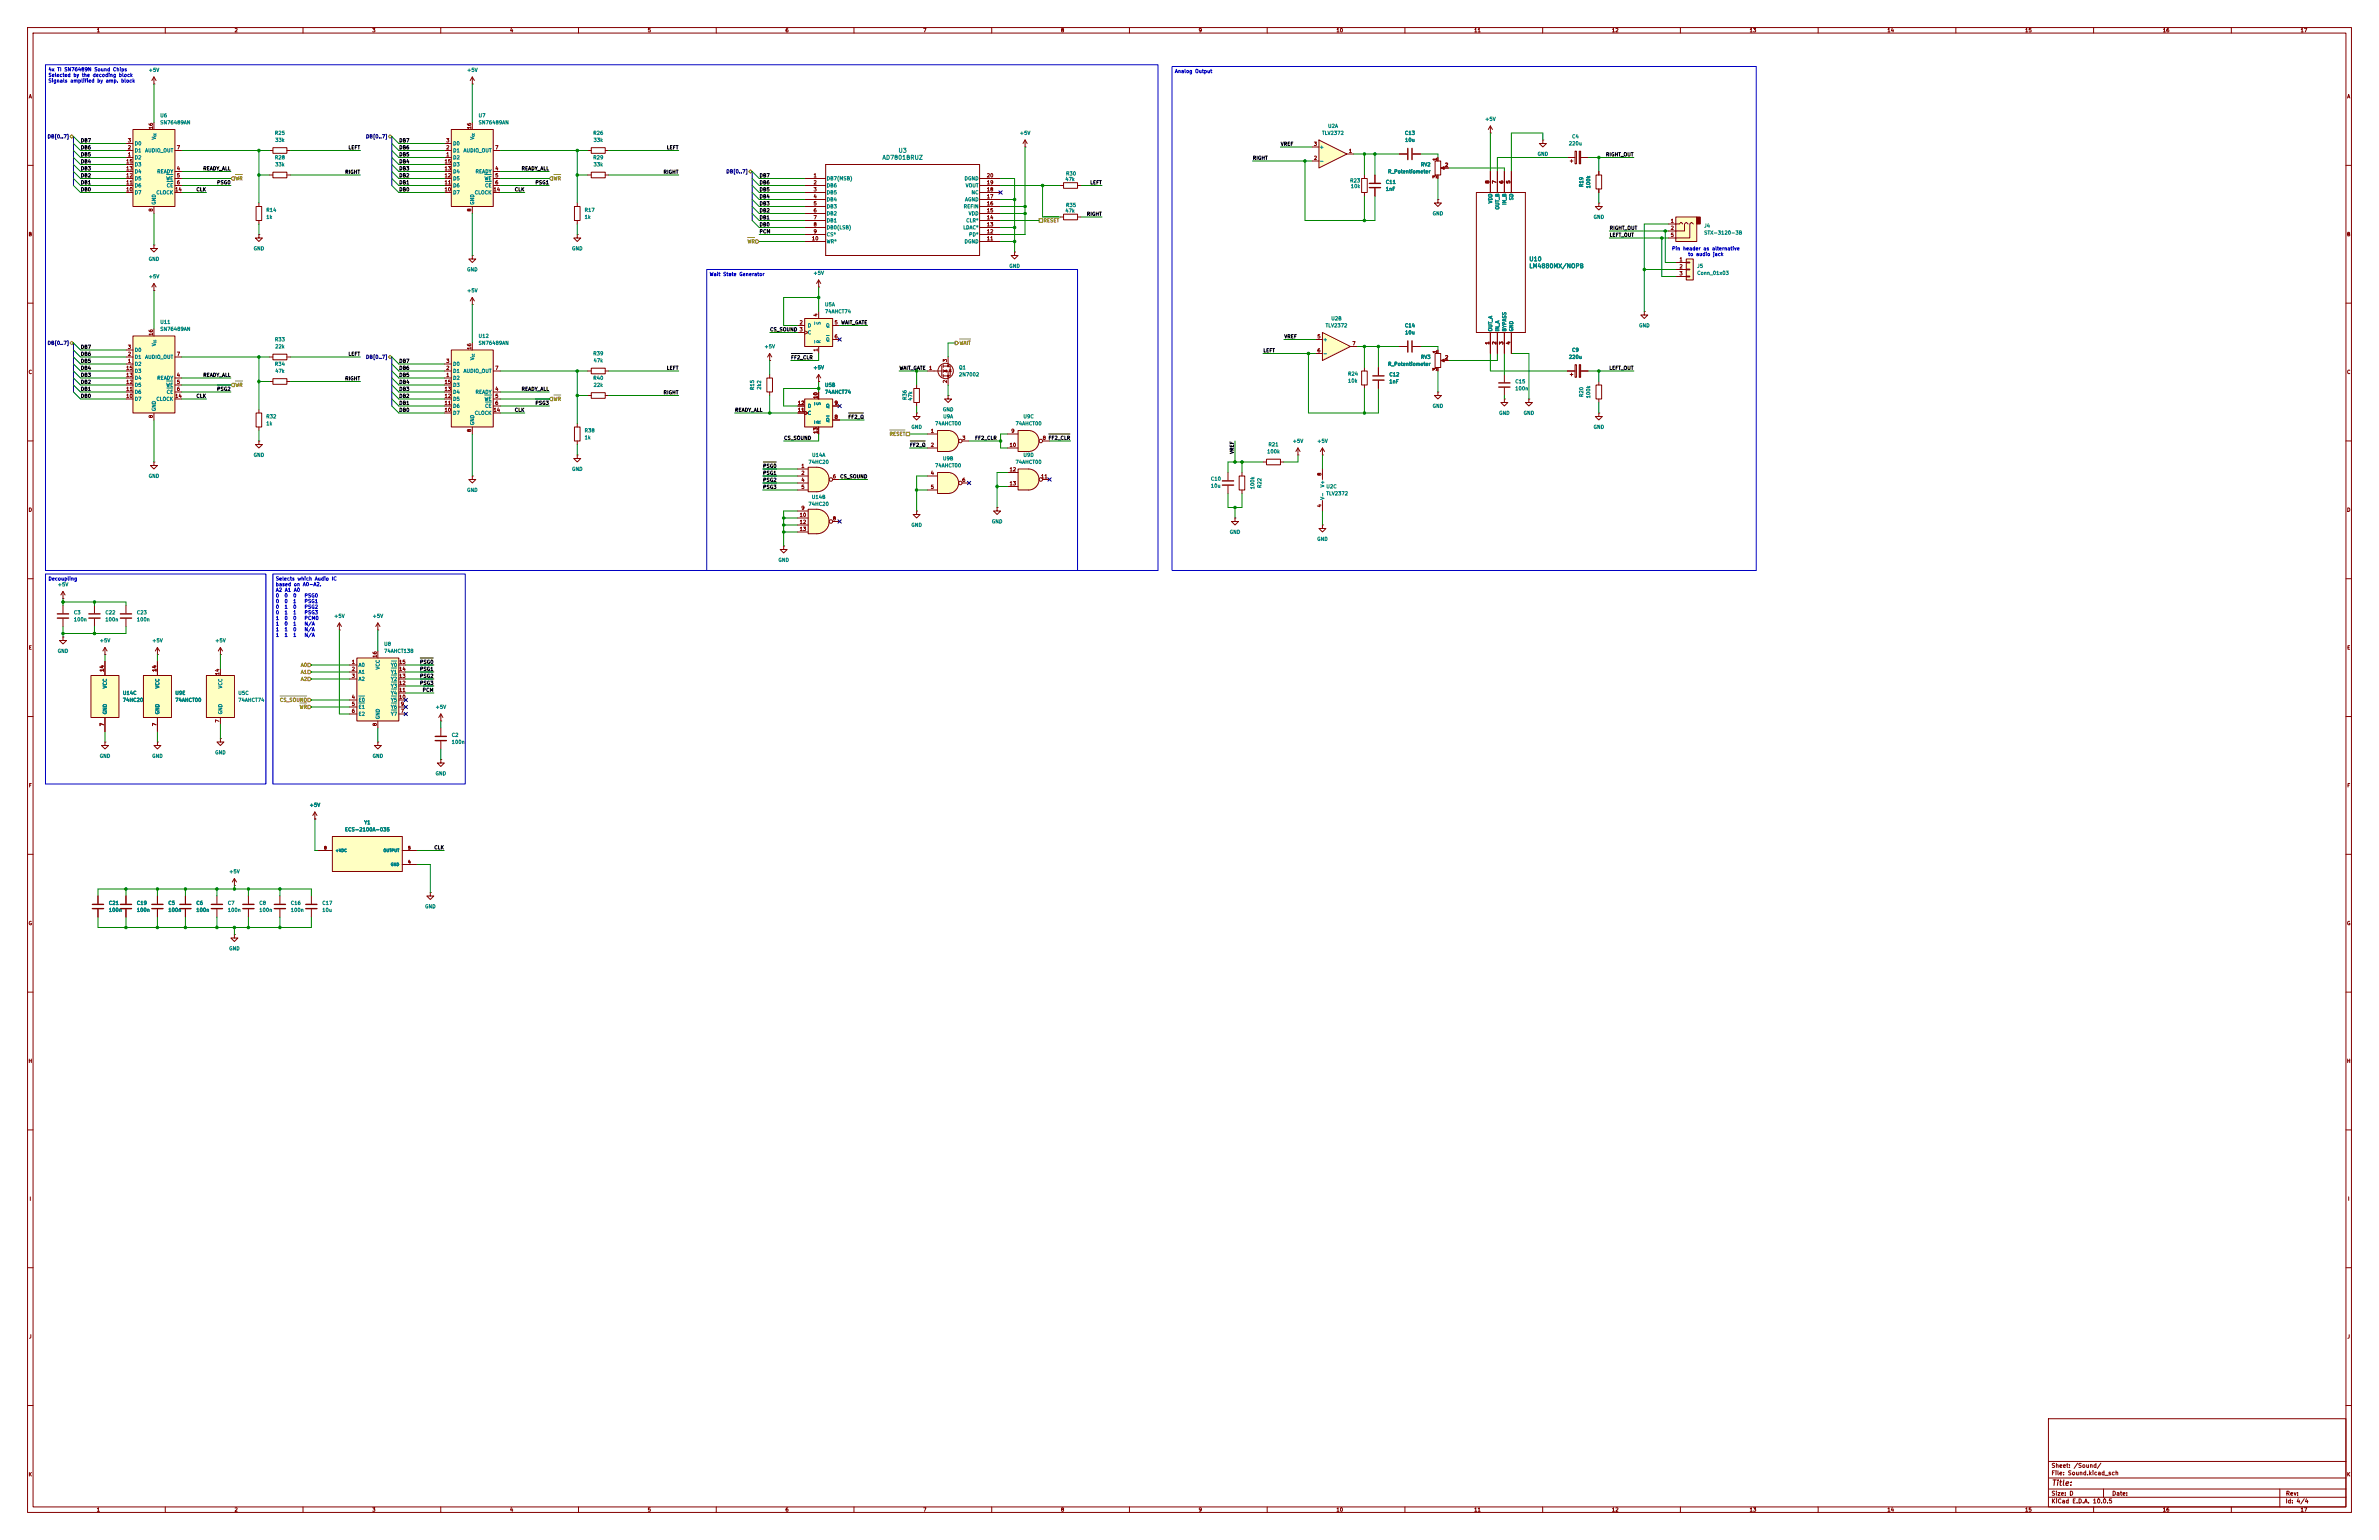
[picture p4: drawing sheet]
<svg xmlns="http://www.w3.org/2000/svg" width="864mm" height="559mm" viewBox="0 0 864 559" stroke-linecap="round" stroke-linejoin="round" font-family="sans-serif">
<defs><g id="words">
<text font-size="2" fill="#840000" x="744.6" y="539.6">Title:</text>
<g font-size="1.5" fill="#008484">
<text x="320.1" y="58.3">AD7801BRUZ</text>
<text x="326" y="55.8">U3</text>
<text x="555" y="95.1">U10</text>
<text x="555" y="97.7">LM4880MX/NOPB</text>
</g>
<g font-size="1.5" fill="#840000">
<text x="744.6" y="532.9">Sheet: /Sound/</text>
<text x="744.6" y="535.6">File: Sound.kicad_sch</text>
<text x="744.6" y="545.8">KiCad E.D.A. 10.0.5</text>
<text x="744.6" y="543">Size: D</text>
<text x="766.6" y="543">Date:</text>
<text x="829.6" y="545.8">Id: 4/4</text>
<text x="829.6" y="543">Rev:</text>
</g>
<g font-size="1.3" fill="#840000">
<text x="35" y="12">1</text>
<text x="85" y="12">2</text>
<text x="135" y="12">3</text>
<text x="185" y="12">4</text>
<text x="235" y="12">5</text>
<text x="285" y="12">6</text>
<text x="335" y="12">7</text>
<text x="385" y="12">8</text>
<text x="435" y="12">9</text>
<text x="485" y="12">10</text>
<text x="535" y="12">11</text>
<text x="585" y="12">12</text>
<text x="635" y="12">13</text>
<text x="685" y="12">14</text>
<text x="735" y="12">15</text>
<text x="785" y="12">16</text>
<text x="835" y="12">17</text>
<text x="10.3" y="36">A</text>
<text x="851.9" y="36">A</text>
<text x="55.7" y="47.1" transform="rotate(-90 55.7 47.1)">16</text>
<text x="171.3" y="47.1" transform="rotate(-90 171.3 47.1)">16</text>
<text x="46.3" y="51.9">3</text>
<text x="161.8" y="51.9">3</text>
<text x="476.8" y="53.2">3</text>
<text x="45.7" y="59.6">15</text>
<text x="46.3" y="57">1</text>
<text x="46.3" y="54.5">2</text>
<text x="64" y="54.5">7</text>
<text x="161.2" y="59.6">15</text>
<text x="161.8" y="57">1</text>
<text x="161.8" y="54.5">2</text>
<text x="179.6" y="54.5">7</text>
<text x="476.8" y="58.3">2</text>
<text x="489.5" y="55.7">1</text>
<text x="521.8" y="58.5" transform="rotate(-90 521.8 58.5)">1</text>
<text x="45.7" y="64.6">12</text>
<text x="45.7" y="62.1">13</text>
<text x="64" y="62.1">4</text>
<text x="64" y="64.6">5</text>
<text x="161.2" y="64.6">12</text>
<text x="161.2" y="62.1">13</text>
<text x="179.6" y="62.1">4</text>
<text x="179.6" y="64.6">5</text>
<text x="295.2" y="64.6">1</text>
<text x="358.1" y="64.6">20</text>
<text x="521.8" y="64.9" transform="rotate(-90 521.8 64.9)">3</text>
<text x="524.4" y="60.8">2</text>
<text x="45.7" y="69.7">10</text>
<text x="45.7" y="67.2">11</text>
<text x="63.4" y="69.7">14</text>
<text x="64" y="67.2">6</text>
<text x="161.2" y="69.7">10</text>
<text x="161.2" y="67.2">11</text>
<text x="179" y="69.7">14</text>
<text x="179.6" y="67.2">6</text>
<text x="295.2" y="67.2">2</text>
<text x="295.2" y="69.7">3</text>
<text x="358.1" y="69.7">18</text>
<text x="358.1" y="67.2">19</text>
<text x="540.9" y="66.8" transform="rotate(-90 540.9 66.8)">8</text>
<text x="543.4" y="66.8" transform="rotate(-90 543.4 66.8)">7</text>
<text x="546" y="66.8" transform="rotate(-90 546 66.8)">6</text>
<text x="548.5" y="66.8" transform="rotate(-90 548.5 66.8)">5</text>
<text x="55.7" y="76.9" transform="rotate(-90 55.7 76.9)">8</text>
<text x="171.3" y="76.9" transform="rotate(-90 171.3 76.9)">8</text>
<text x="295.2" y="72.3">4</text>
<text x="295.2" y="74.8">5</text>
<text x="295.2" y="77.3">6</text>
<text x="358.1" y="77.3">15</text>
<text x="358.1" y="74.8">16</text>
<text x="358.1" y="72.3">17</text>
<text x="295.2" y="79.9">7</text>
<text x="295.2" y="82.4">8</text>
<text x="358.1" y="82.4">13</text>
<text x="358.1" y="79.9">14</text>
<text x="606.3" y="81.1">1</text>
<text x="606.3" y="83.7">2</text>
<text x="10.2" y="86">B</text>
<text x="294.6" y="87.5">10</text>
<text x="295.2" y="85">9</text>
<text x="358.1" y="87.5">11</text>
<text x="358.1" y="85">12</text>
<text x="606.3" y="86.2">5</text>
<text x="851.8" y="86">B</text>
<text x="609.5" y="95.1">1</text>
<text x="609.5" y="97.7">2</text>
<text x="609.5" y="100.2">3</text>
<text x="290.1" y="118">2</text>
<text x="297" y="115" transform="rotate(-90 297 115)">4</text>
<text x="302.8" y="118">5</text>
<text x="55.7" y="122" transform="rotate(-90 55.7 122)">16</text>
<text x="302.8" y="123.1">6</text>
<text x="478.1" y="123.1">5</text>
<text x="490.8" y="125.6">7</text>
<text x="540.9" y="125.2" transform="rotate(-90 540.9 125.2)">1</text>
<text x="543.4" y="125.2" transform="rotate(-90 543.4 125.2)">2</text>
<text x="546" y="125.2" transform="rotate(-90 546 125.2)">3</text>
<text x="548.5" y="125.2" transform="rotate(-90 548.5 125.2)">4</text>
<text x="46.3" y="131.9">1</text>
<text x="46.3" y="129.4">2</text>
<text x="46.3" y="126.9">3</text>
<text x="64" y="129.4">7</text>
<text x="161.8" y="131.9">3</text>
<text x="171.3" y="127.1" transform="rotate(-90 171.3 127.1)">16</text>
<text x="297" y="127.7" transform="rotate(-90 297 127.7)">1</text>
<text x="344" y="131.5" transform="rotate(-90 344 131.5)">3</text>
<text x="478.1" y="128.1">6</text>
<text x="521.8" y="128.4" transform="rotate(-90 521.8 128.4)">1</text>
<text x="524.4" y="130.7">2</text>
<text x="10.2" y="136">C</text>
<text x="45.7" y="137">13</text>
<text x="45.7" y="134.5">15</text>
<text x="64" y="137">4</text>
<text x="161.8" y="137">1</text>
<text x="161.8" y="134.5">2</text>
<text x="179.6" y="134.5">7</text>
<text x="337.1" y="134.5">1</text>
<text x="521.8" y="134.7" transform="rotate(-90 521.8 134.7)">3</text>
<text x="851.8" y="136">C</text>
<text x="45.7" y="142.1">11</text>
<text x="45.7" y="139.6">12</text>
<text x="64" y="139.6">5</text>
<text x="64" y="142.1">6</text>
<text x="161.2" y="142.1">13</text>
<text x="161.2" y="139.6">15</text>
<text x="179.6" y="142.1">4</text>
<text x="344" y="139.2" transform="rotate(-90 344 139.2)">2</text>
<text x="45.7" y="144.6">10</text>
<text x="63.4" y="144.6">14</text>
<text x="161.2" y="149.7">10</text>
<text x="161.2" y="147.2">11</text>
<text x="161.2" y="144.6">12</text>
<text x="179" y="149.7">14</text>
<text x="179.6" y="144.6">5</text>
<text x="179.6" y="147.2">6</text>
<text x="289.5" y="149.7">11</text>
<text x="289.5" y="147.2">12</text>
<text x="297" y="144.8" transform="rotate(-90 297 144.8)">10</text>
<text x="302.8" y="147.2">9</text>
<text x="55.7" y="151.9" transform="rotate(-90 55.7 151.9)">8</text>
<text x="302.8" y="152.3">8</text>
<text x="171.3" y="156.9" transform="rotate(-90 171.3 156.9)">8</text>
<text x="297" y="157.5" transform="rotate(-90 297 157.5)">13</text>
<text x="337.7" y="157.3">1</text>
<text x="349.2" y="159.9">3</text>
<text x="366.9" y="157.3">9</text>
<text x="378.4" y="159.9">8 FF2_CLR</text>
<text x="337.7" y="162.4">2</text>
<text x="366.3" y="162.4">10</text>
<text x="290.7" y="170">1</text>
<text x="290.7" y="172.6">2</text>
<text x="302.2" y="173.9">6</text>
<text x="337.7" y="172.6">4</text>
<text x="366.3" y="171.3">12</text>
<text x="377.8" y="173.9">11</text>
<text x="479.9" y="172.8" transform="rotate(-90 479.9 172.8)">8</text>
<text x="290.7" y="175.1">4</text>
<text x="290.7" y="177.7">5</text>
<text x="337.7" y="177.7">5</text>
<text x="349.2" y="175.1">6</text>
<text x="366.3" y="176.4">13</text>
<text x="10.2" y="186">D</text>
<text x="290.7" y="185.3">9</text>
<text x="479.9" y="184.2" transform="rotate(-90 479.9 184.2)">4</text>
<text x="851.8" y="186">D</text>
<text x="290.1" y="187.8">10</text>
<text x="290.1" y="190.4">12</text>
<text x="302.2" y="189.1">8</text>
<text x="290.1" y="192.9">13</text>
<text x="10.3" y="236">E</text>
<text x="137" y="238.8" transform="rotate(-90 137 238.8)">16</text>
<text x="851.9" y="236">E</text>
<text x="38" y="243.9" transform="rotate(-90 38 243.9)">14</text>
<text x="57" y="243.9" transform="rotate(-90 57 243.9)">14</text>
<text x="79.9" y="245.2" transform="rotate(-90 79.9 245.2)">14</text>
<text x="127.5" y="241.2">1</text>
<text x="127.5" y="243.7">2</text>
<text x="144.7" y="243.7">14</text>
<text x="144.7" y="241.2">15</text>
<text x="127.5" y="246.2">3</text>
<text x="144.7" y="251.3">11</text>
<text x="144.7" y="248.8">12</text>
<text x="144.7" y="246.2">13</text>
<text x="127.5" y="253.9">4</text>
<text x="127.5" y="256.4">5</text>
<text x="144.7" y="253.9">10</text>
<text x="145.3" y="256.4">9</text>
<text x="38" y="263.6" transform="rotate(-90 38 263.6)">7</text>
<text x="57" y="263.6" transform="rotate(-90 57 263.6)">7</text>
<text x="79.9" y="262.4" transform="rotate(-90 79.9 262.4)">7</text>
<text x="127.5" y="258.9">6</text>
<text x="137" y="263.6" transform="rotate(-90 137 263.6)">8</text>
<text x="145.3" y="258.9">7</text>
<text x="10.3" y="286">F</text>
<text x="851.9" y="286">F</text>
<text x="10.2" y="336">G</text>
<text x="851.8" y="336">G</text>
<text x="10.2" y="386">H</text>
<text x="851.8" y="386">H</text>
<text x="10.6" y="436">I</text>
<text x="852.2" y="436">I</text>
<text x="10.4" y="486">J</text>
<text x="852" y="486">J</text>
<text x="10.2" y="536">K</text>
<text x="851.8" y="536">K</text>
<text x="35" y="548.8">1</text>
<text x="85" y="548.8">2</text>
<text x="135" y="548.8">3</text>
<text x="185" y="548.8">4</text>
<text x="235" y="548.8">5</text>
<text x="285" y="548.8">6</text>
<text x="335" y="548.8">7</text>
<text x="385" y="548.8">8</text>
<text x="435" y="548.8">9</text>
<text x="485" y="548.8">10</text>
<text x="535" y="548.8">11</text>
<text x="585" y="548.8">12</text>
<text x="635" y="548.8">13</text>
<text x="685" y="548.8">14</text>
<text x="735" y="548.8">15</text>
<text x="785" y="548.8">16</text>
<text x="835" y="548.8">17</text>
</g>
<g font-size="1.3" fill="#0000c2">
<text x="17.4" y="26.2">4x TI SN76489N Sound Chips</text>
<text x="17.4" y="28.2">Selected by the decoding block</text>
<text x="426.4" y="26.8">Analog Output</text>
<text x="17.4" y="30.2">Signals amplified by amp. block</text>
<text x="606.8" y="91.1">Pin header as alternative</text>
<text x="612.7" y="93.2">to audio jack</text>
<text x="257.5" y="100.4">Wait State Generator</text>
<text x="17.4" y="210.9">Decoupling</text>
<text x="100" y="210.9">Selects which Audio IC</text>
<text x="100" y="213">based on A0-A2.</text>
<text x="100" y="215">A2 A1 A0</text>
<text x="100" y="217.1">0</text>
<text x="100" y="219.1">0</text>
<text x="100" y="221.2">0</text>
<text x="103.1" y="217.1">0</text>
<text x="103.1" y="219.1">0</text>
<text x="103.1" y="221.2">1</text>
<text x="106.3" y="217.1">0</text>
<text x="106.3" y="219.1">1</text>
<text x="106.3" y="221.2">0</text>
<text x="110.4" y="217.1">PSG0</text>
<text x="110.4" y="219.1">PSG1</text>
<text x="110.4" y="221.2">PSG2</text>
<text x="100" y="223.2">0</text>
<text x="100" y="225.3">1</text>
<text x="100" y="227.3">1</text>
<text x="103.1" y="223.2">1</text>
<text x="103.1" y="225.3">0</text>
<text x="103.1" y="227.3">0</text>
<text x="106.3" y="223.2">1</text>
<text x="106.3" y="225.3">0</text>
<text x="106.3" y="227.3">1</text>
<text x="110.4" y="223.2">PSG3</text>
<text x="110.4" y="225.3">PCM0</text>
<text x="110.4" y="227.3">N/A</text>
<text x="100" y="229.3">1</text>
<text x="100" y="231.4">1</text>
<text x="103.1" y="229.3">1</text>
<text x="103.1" y="231.4">1</text>
<text x="106.3" y="229.3">0</text>
<text x="106.3" y="231.4">1</text>
<text x="110.4" y="229.3">N/A</text>
<text x="110.4" y="231.4">N/A</text>
</g>
<g font-size="1.3" fill="#008484">
<text x="53.8" y="26.4">+5V</text>
<text x="169.4" y="26.4">+5V</text>
<text x="58" y="42.9">U6</text>
<text x="58" y="45.4">SN76489AN</text>
<text x="173.6" y="42.9">U7</text>
<text x="173.6" y="45.4">SN76489AN</text>
<text x="481.9" y="46.7">U2A</text>
<text x="539" y="44.1">+5V</text>
<text x="48.7" y="53">D0</text>
<text x="56.8" y="50.8" transform="rotate(-90 56.8 50.8)">V</text>
<text x="99.6" y="49.2">R25</text>
<text x="99.7" y="51.8">33k</text>
<text x="164.3" y="53">D0</text>
<text x="172.4" y="50.8" transform="rotate(-90 172.4 50.8)">V</text>
<text x="215.2" y="49.2">R26</text>
<text x="215.3" y="51.8">33k</text>
<text x="370" y="49.2">+5V</text>
<text x="479.8" y="49.2">TLV2372</text>
<text x="509.8" y="49.2">C13</text>
<text x="509.9" y="51.8">10u</text>
<text x="569.4" y="53">220u</text>
<text x="570.5" y="50.5">C4</text>
<text x="48.7" y="58.1">D2</text>
<text x="48.7" y="55.6">D1</text>
<text x="52.5" y="55.6">AUDIO_OUT</text>
<text x="99.6" y="58.1">R28</text>
<text x="164.3" y="58.1">D2</text>
<text x="164.3" y="55.6">D1</text>
<text x="168.1" y="55.6">AUDIO_OUT</text>
<text x="215.2" y="58.1">R29</text>
<text x="478.9" y="59.4">-</text>
<text x="478.9" y="54.3">+</text>
<text x="558" y="56.8">GND</text>
<text x="48.7" y="65.7">D5</text>
<text x="48.7" y="63.2">D4</text>
<text x="48.7" y="60.7">D3</text>
<text x="56.9" y="63.2">READY</text>
<text x="60.2" y="65.7">WE</text>
<text x="99.7" y="60.7">33k</text>
<text x="164.3" y="65.7">D5</text>
<text x="164.3" y="63.2">D4</text>
<text x="164.3" y="60.7">D3</text>
<text x="172.5" y="63.2">READY</text>
<text x="175.7" y="65.7">WE</text>
<text x="215.3" y="60.7">33k</text>
<text x="299.9" y="65.7">DB7(MSB)</text>
<text x="350" y="65.7">DGND</text>
<text x="386.6" y="66">47k</text>
<text x="386.8" y="64">R30</text>
<text x="503.7" y="63.2">R_Potentiometer</text>
<text x="515.6" y="60.7">RV2</text>
<text x="48.7" y="70.8">D7</text>
<text x="48.7" y="68.3">D6</text>
<text x="56.6" y="70.8">CLOCK</text>
<text x="60.3" y="68.3">CE</text>
<text x="164.3" y="70.8">D7</text>
<text x="164.3" y="68.3">D6</text>
<text x="172.2" y="70.8">CLOCK</text>
<text x="175.9" y="68.3">CE</text>
<text x="299.9" y="68.3">DB6</text>
<text x="299.9" y="70.8">DB5</text>
<text x="350.4" y="68.3">VOUT</text>
<text x="352.5" y="70.8">NC</text>
<text x="490" y="66.5">R23</text>
<text x="490.2" y="68.5">10k</text>
<text x="502.9" y="67">C11</text>
<text x="502.9" y="69.5">1nF</text>
<text x="575" y="68" transform="rotate(-90 575 68)">R19</text>
<text x="577.5" y="68.5" transform="rotate(-90 577.5 68.5)">100k</text>
<text x="56.8" y="74.4" transform="rotate(-90 56.8 74.4)">GND</text>
<text x="96.5" y="77.2">R14</text>
<text x="172.4" y="74.4" transform="rotate(-90 172.4 74.4)">GND</text>
<text x="212.1" y="77.2">R17</text>
<text x="299.9" y="73.4">DB4</text>
<text x="299.9" y="75.9">DB3</text>
<text x="349.7" y="75.9">REFIN</text>
<text x="350.2" y="73.4">AGND</text>
<text x="386.6" y="77.4">47k</text>
<text x="386.8" y="75.4">R35</text>
<text x="542" y="74" transform="rotate(-90 542 74)">VDD</text>
<text x="544.5" y="76.2" transform="rotate(-90 544.5 76.2)">OUT_B</text>
<text x="547.1" y="74.5" transform="rotate(-90 547.1 74.5)">IN_B</text>
<text x="549.6" y="72.8" transform="rotate(-90 549.6 72.8)">SD</text>
<text x="96.5" y="79.7">1k</text>
<text x="212.1" y="79.7">1k</text>
<text x="299.9" y="78.4">DB2</text>
<text x="299.9" y="81">DB1</text>
<text x="299.9" y="83.5">DB0(LSB)</text>
<text x="349.5" y="83.5">LDAC*</text>
<text x="350.6" y="81">CLR*</text>
<text x="351.5" y="78.4">VDD</text>
<text x="519.9" y="78.4">GND</text>
<text x="578.3" y="79.7">GND</text>
<text x="618.5" y="82.9">J4</text>
<text x="299.9" y="86.1">CS*</text>
<text x="299.9" y="88.6">WR*</text>
<text x="350" y="88.6">DGND</text>
<text x="351.6" y="86.1">PD*</text>
<text x="618.5" y="85.4">STX-3120-3B</text>
<text x="53.8" y="94.9">GND</text>
<text x="91.9" y="91.1">GND</text>
<text x="207.5" y="91.1">GND</text>
<text x="53.8" y="101.3">+5V</text>
<text x="169.4" y="98.8">GND</text>
<text x="295.1" y="100">+5V</text>
<text x="366.2" y="97.5">GND</text>
<text x="615.9" y="97.5">J5</text>
<text x="615.9" y="100">Conn_01x03</text>
<text x="169.4" y="106.4">+5V</text>
<text x="299.3" y="111.5">U5A</text>
<text x="299.3" y="114">74AHCT74</text>
<text x="58" y="117.8">U11</text>
<text x="293.1" y="119.1">D</text>
<text x="298.1" y="118" transform="rotate(-90 298.1 118)">S</text>
<text x="299.7" y="119.1">Q</text>
<text x="481.1" y="119.1">TLV2372</text>
<text x="483.1" y="116.5">U2B</text>
<text x="509.8" y="119.1">C14</text>
<text x="594.8" y="119.1">GND</text>
<text x="56.8" y="125.8" transform="rotate(-90 56.8 125.8)">V</text>
<text x="58" y="120.3">SN76489AN</text>
<text x="99.6" y="124.2">R33</text>
<text x="173.6" y="122.9">U12</text>
<text x="173.6" y="125.4">SN76489AN</text>
<text x="293.1" y="121.6">C</text>
<text x="298.1" y="124.7" transform="rotate(-90 298.1 124.7)">R</text>
<text x="299.7" y="124.2">Q</text>
<text x="480.2" y="124.2">+</text>
<text x="509.9" y="121.6">10u</text>
<text x="542" y="120.4" transform="rotate(-90 542 120.4)">OUT_A</text>
<text x="544.5" y="120.4" transform="rotate(-90 544.5 120.4)">IN_A</text>
<text x="547.1" y="120.4" transform="rotate(-90 547.1 120.4)">BYPASS</text>
<text x="549.6" y="120.4" transform="rotate(-90 549.6 120.4)">GND</text>
<text x="48.7" y="130.5">D1</text>
<text x="48.7" y="128">D0</text>
<text x="52.5" y="130.5">AUDIO_OUT</text>
<text x="99.7" y="126.7">22k</text>
<text x="172.4" y="130.9" transform="rotate(-90 172.4 130.9)">V</text>
<text x="215.2" y="129.2">R39</text>
<text x="215.3" y="131.8">47k</text>
<text x="277.3" y="126.7">+5V</text>
<text x="480.2" y="129.2">-</text>
<text x="515.6" y="130.5">RV3</text>
<text x="569.4" y="130.5">220u</text>
<text x="570.5" y="128">C9</text>
<text x="48.7" y="133">D2</text>
<text x="48.7" y="135.6">D3</text>
<text x="99.6" y="133">R34</text>
<text x="99.7" y="135.6">47k</text>
<text x="164.3" y="135.6">D1</text>
<text x="164.3" y="133">D0</text>
<text x="168.1" y="135.6">AUDIO_OUT</text>
<text x="295.1" y="134.3">+5V</text>
<text x="348" y="134.3">Q1</text>
<text x="348" y="136.9">2N7002</text>
<text x="489.2" y="136.6">R24</text>
<text x="503.7" y="133">R_Potentiometer</text>
<text x="504.2" y="136.9">C12</text>
<text x="48.7" y="143.2">D6</text>
<text x="48.7" y="140.7">D5</text>
<text x="48.7" y="138.1">D4</text>
<text x="56.9" y="138.1">READY</text>
<text x="60.2" y="140.7">WE</text>
<text x="60.3" y="143.2">CE</text>
<text x="164.3" y="138.1">D2</text>
<text x="164.3" y="143.2">D4</text>
<text x="164.3" y="140.7">D3</text>
<text x="172.5" y="143.2">READY</text>
<text x="215.2" y="138.1">R40</text>
<text x="215.3" y="140.7">22k</text>
<text x="274" y="141.7" transform="rotate(-90 274 141.7)">R15</text>
<text x="276.6" y="141.6" transform="rotate(-90 276.6 141.6)">2k2</text>
<text x="299.3" y="140.7">U5B</text>
<text x="299.3" y="143.2">74AHCT74</text>
<text x="489.2" y="139.1">10k</text>
<text x="504.2" y="139.4">1nF</text>
<text x="549.9" y="139.4">C15</text>
<text x="549.9" y="141.9">100n</text>
<text x="48.7" y="145.7">D7</text>
<text x="56.6" y="145.7">CLOCK</text>
<text x="56.8" y="149.4" transform="rotate(-90 56.8 149.4)">GND</text>
<text x="164.3" y="148.3">D6</text>
<text x="164.3" y="145.7">D5</text>
<text x="175.7" y="145.7">WE</text>
<text x="175.9" y="148.3">CE</text>
<text x="293.1" y="148.3">D</text>
<text x="298.1" y="147.2" transform="rotate(-90 298.1 147.2)">S</text>
<text x="299.7" y="148.3">Q</text>
<text x="329.4" y="145.3" transform="rotate(-90 329.4 145.3)">R36</text>
<text x="331.4" y="145.6" transform="rotate(-90 331.4 145.6)">47k</text>
<text x="342.1" y="149.6">GND</text>
<text x="519.9" y="148.3">GND</text>
<text x="575" y="144.2" transform="rotate(-90 575 144.2)">R20</text>
<text x="577.5" y="144.7" transform="rotate(-90 577.5 144.7)">100k</text>
<text x="96.5" y="152.1">R32</text>
<text x="96.5" y="154.6">1k</text>
<text x="164.3" y="150.8">D7</text>
<text x="172.2" y="150.8">CLOCK</text>
<text x="172.4" y="154.5" transform="rotate(-90 172.4 154.5)">GND</text>
<text x="293.1" y="150.8">C</text>
<text x="298.1" y="154" transform="rotate(-90 298.1 154)">R</text>
<text x="299.7" y="153.4">Q</text>
<text x="330.7" y="155.9">GND</text>
<text x="339.3" y="154.6">74AHCT00</text>
<text x="342.2" y="152.1">U9A</text>
<text x="368.5" y="154.6">74AHCT00</text>
<text x="371.3" y="152.1">U9C</text>
<text x="544" y="150.8">GND</text>
<text x="552.9" y="150.8">GND</text>
<text x="578.3" y="155.9">GND</text>
<text x="212.1" y="157.2">R38</text>
<text x="212.1" y="159.7">1k</text>
<text x="469.1" y="161">+5V</text>
<text x="478" y="161">+5V</text>
<text x="91.9" y="166.1">GND</text>
<text x="294.6" y="166.1">U14A</text>
<text x="342.1" y="167.3">U9B</text>
<text x="371.3" y="166.1">U9D</text>
<text x="459.8" y="164.8">100k</text>
<text x="460.3" y="162.3">R21</text>
<text x="53.8" y="173.7">GND</text>
<text x="207.5" y="171.1">GND</text>
<text x="293.3" y="168.6">74HC20</text>
<text x="339.3" y="169.9">74AHCT00</text>
<text x="368.5" y="168.6">74AHCT00</text>
<text x="169.4" y="178.8">GND</text>
<text x="439.4" y="174.7">C10</text>
<text x="439.4" y="177.2">10u</text>
<text x="455.6" y="177.7" transform="rotate(-90 455.6 177.7)">100k</text>
<text x="458.2" y="177.2" transform="rotate(-90 458.2 177.2)">R22</text>
<text x="481" y="177" transform="rotate(-90 481 177)">V+</text>
<text x="481.3" y="177.5">U2C</text>
<text x="293.3" y="183.8">74HC20</text>
<text x="294.5" y="181.3">U14B</text>
<text x="481" y="181.5" transform="rotate(-90 481 181.5)">V-</text>
<text x="481.3" y="180">TLV2372</text>
<text x="330.7" y="191.5">GND</text>
<text x="359.9" y="190.2">GND</text>
<text x="446.2" y="194">GND</text>
<text x="478" y="196.5">GND</text>
<text x="282.4" y="204.2">GND</text>
<text x="20.8" y="213.1">+5V</text>
<text x="26.7" y="223.2">C3</text>
<text x="26.7" y="225.8">100n</text>
<text x="38.1" y="223.2">C22</text>
<text x="38.1" y="225.8">100n</text>
<text x="49.5" y="223.2">C23</text>
<text x="49.5" y="225.8">100n</text>
<text x="121.1" y="224.5">+5V</text>
<text x="135.1" y="224.5">+5V</text>
<text x="36" y="233.4">+5V</text>
<text x="55.1" y="233.4">+5V</text>
<text x="77.9" y="233.4">+5V</text>
<text x="20.8" y="237.2">GND</text>
<text x="139.3" y="234.6">U8</text>
<text x="139.3" y="237.2">74AHCT138</text>
<text x="130" y="242.3">A0</text>
<text x="130" y="244.8">A1</text>
<text x="138.1" y="243.1" transform="rotate(-90 138.1 243.1)">VCC</text>
<text x="141.7" y="244.8">Y1</text>
<text x="141.7" y="242.3">Y0</text>
<text x="39.1" y="250" transform="rotate(-90 39.1 250)">VCC</text>
<text x="58.1" y="250" transform="rotate(-90 58.1 250)">VCC</text>
<text x="81" y="250" transform="rotate(-90 81 250)">VCC</text>
<text x="130" y="247.3">A2</text>
<text x="141.7" y="249.9">Y3</text>
<text x="141.7" y="247.3">Y2</text>
<text x="44.4" y="252.4">U14C</text>
<text x="44.4" y="255">74HC20</text>
<text x="63.5" y="252.4">U9E</text>
<text x="63.5" y="255">74AHCT00</text>
<text x="86.3" y="252.4">U5C</text>
<text x="86.3" y="255">74AHCT74</text>
<text x="130" y="255">E0</text>
<text x="130" y="257.5">E1</text>
<text x="141.7" y="257.5">Y6</text>
<text x="141.7" y="255">Y5</text>
<text x="141.7" y="252.4">Y4</text>
<text x="158" y="257.5">+5V</text>
<text x="39.1" y="259.4" transform="rotate(-90 39.1 259.4)">GND</text>
<text x="58.1" y="259.4" transform="rotate(-90 58.1 259.4)">GND</text>
<text x="81" y="259.4" transform="rotate(-90 81 259.4)">GND</text>
<text x="130" y="260">E2</text>
<text x="138.1" y="261.1" transform="rotate(-90 138.1 261.1)">GND</text>
<text x="141.7" y="260">Y7</text>
<text x="163.8" y="267.7">C2</text>
<text x="36" y="275.3">GND</text>
<text x="55.1" y="275.3">GND</text>
<text x="77.9" y="274">GND</text>
<text x="135.1" y="275.3">GND</text>
<text x="163.8" y="270.2">100n</text>
<text x="158" y="281.6">GND</text>
<text x="112.2" y="293.1">+5V</text>
<text x="132.1" y="299.4">Y1</text>
<text x="125.1" y="302">ECS-2100A-035</text>
<text x="83" y="317.2">+5V</text>
<text x="39.4" y="328.6">C21</text>
<text x="49.5" y="328.6">C19</text>
<text x="60.9" y="328.6">C5</text>
<text x="71.1" y="328.6">C6</text>
<text x="82.5" y="328.6">C7</text>
<text x="94" y="328.6">C8</text>
<text x="105.4" y="328.6">C16</text>
<text x="116.8" y="328.6">C17</text>
<text x="154.1" y="329.9">GND</text>
<text x="39.4" y="331.2">100n</text>
<text x="49.5" y="331.2">100n</text>
<text x="60.9" y="331.2">100n</text>
<text x="71.1" y="331.2">100n</text>
<text x="82.5" y="331.2">100n</text>
<text x="94" y="331.2">100n</text>
<text x="105.4" y="331.2">100n</text>
<text x="116.8" y="331.2">10u</text>
<text x="83" y="345.1">GND</text>
</g>
<g font-size="1.3" fill="#000084">
<text x="17.1" y="50.5">DB[0..7]</text>
<text x="132.7" y="50.5">DB[0..7]</text>
<text x="263.5" y="63.2">DB[0..7]</text>
<text x="17.1" y="125.4">DB[0..7]</text>
<text x="132.7" y="130.5">DB[0..7]</text>
</g>
<g font-size="1.3">
<text x="29.2" y="51.9">DB7</text>
<text x="144.8" y="51.9">DB7</text>
<text x="464.8" y="53.2">VREF</text>
<text x="29.2" y="54.5">DB6</text>
<text x="29.2" y="57">DB5</text>
<text x="29.2" y="59.6">DB4</text>
<text x="126.3" y="54.5">LEFT</text>
<text x="144.8" y="54.5">DB6</text>
<text x="144.8" y="57">DB5</text>
<text x="144.8" y="59.6">DB4</text>
<text x="241.9" y="54.5">LEFT</text>
<text x="454.6" y="58.3">RIGHT</text>
<text x="582.8" y="57">RIGHT_OUT</text>
<text x="29.2" y="62.1">DB3</text>
<text x="29.2" y="64.6">DB2</text>
<text x="73.6" y="62.1">READY_ALL</text>
<text x="125.1" y="63.4">RIGHT</text>
<text x="144.8" y="62.1">DB3</text>
<text x="144.8" y="64.6">DB2</text>
<text x="189.2" y="62.1">READY_ALL</text>
<text x="240.7" y="63.4">RIGHT</text>
<text x="275.6" y="64.6">DB7</text>
<text x="29.2" y="67.2">DB1</text>
<text x="29.2" y="69.7">DB0</text>
<text x="71.1" y="69.7">CLK</text>
<text x="78.6" y="67.2">PSG0</text>
<text x="144.8" y="69.7">DB0</text>
<text x="144.8" y="67.2">DB1</text>
<text x="186.7" y="69.7">CLK</text>
<text x="194.2" y="67.2">PSG1</text>
<text x="275.6" y="69.7">DB5</text>
<text x="275.6" y="67.2">DB6</text>
<text x="395.6" y="67.2">LEFT</text>
<text x="275.6" y="77.3">DB2</text>
<text x="275.6" y="72.3">DB4</text>
<text x="275.6" y="74.8">DB3</text>
<text x="275.6" y="79.9">DB1</text>
<text x="275.6" y="82.4">DB0</text>
<text x="394.4" y="78.6">RIGHT</text>
<text x="584.2" y="83.7">RIGHT_OUT</text>
<text x="275.6" y="85">PCM</text>
<text x="584.2" y="86.2">LEFT_OUT</text>
<text x="305.2" y="118">WAIT_GATE</text>
<text x="279.4" y="120.5">CS_SOUND 3</text>
<text x="466.1" y="123.1">VREF</text>
<text x="29.2" y="132">DB5</text>
<text x="29.2" y="129.4">DB6</text>
<text x="29.2" y="126.9">DB7</text>
<text x="126.3" y="129.4">LEFT</text>
<text x="144.8" y="132">DB7</text>
<text x="287" y="130.7">FF2_CLR</text>
<text x="458.4" y="128.1">LEFT</text>
<text x="29.2" y="134.5">DB4</text>
<text x="29.2" y="137">DB3</text>
<text x="73.6" y="137">READY_ALL</text>
<text x="144.8" y="134.5">DB6</text>
<text x="144.8" y="137">DB5</text>
<text x="241.9" y="134.5">LEFT</text>
<text x="326.4" y="134.5">WAIT_GATE</text>
<text x="584" y="134.5">LEFT_OUT</text>
<text x="29.2" y="142.1">DB1</text>
<text x="29.2" y="139.6">DB2</text>
<text x="78.6" y="142.1">PSG2</text>
<text x="125.1" y="138.3">RIGHT</text>
<text x="144.8" y="139.6">DB4</text>
<text x="144.8" y="142.1">DB3</text>
<text x="189.2" y="142.1">READY_ALL</text>
<text x="240.7" y="143.4">RIGHT</text>
<text x="29.2" y="144.7">DB0</text>
<text x="71.1" y="144.7">CLK</text>
<text x="144.8" y="144.7">DB2</text>
<text x="144.8" y="149.7">DB0</text>
<text x="144.8" y="147.2">DB1</text>
<text x="186.7" y="149.7">CLK</text>
<text x="194.2" y="147.2">PSG3</text>
<text x="266.7" y="149.7">READY_ALL</text>
<text x="307.8" y="152.3">FF2_Q</text>
<text x="284.5" y="159.9">CS_SOUND</text>
<text x="353.8" y="159.9">FF2_CLR</text>
<text x="330.2" y="162.4">FF2_Q</text>
<text x="448.2" y="164.8" transform="rotate(-90 448.2 164.8)">VREF</text>
<text x="276.8" y="170.1">PSG0</text>
<text x="276.8" y="172.6">PSG1</text>
<text x="304.8" y="173.9">CS_SOUND</text>
<text x="276.8" y="175.1">PSG2</text>
<text x="276.8" y="177.7">PSG3</text>
<text x="152.3" y="241.2">PSG0</text>
<text x="152.3" y="243.7">PSG1</text>
<text x="152.3" y="248.8">PSG3</text>
<text x="152.3" y="246.3">PSG2</text>
<text x="153.3" y="251.3">PCM</text>
<text x="157.5" y="308.5">CLK</text>
</g>
<g font-size="1.3" fill="#848400">
<text x="85.3" y="65.7">WR</text>
<text x="200.8" y="65.7">WR</text>
<text x="378.6" y="81">RESET</text>
<text x="271.2" y="88.6">WR</text>
<text x="348.1" y="125.4">WAIT</text>
<text x="85.3" y="140.7">WR</text>
<text x="200.8" y="145.7">WR</text>
<text x="322.8" y="158.4">RESET</text>
<text x="109" y="244.8">A1</text>
<text x="109" y="242.3">A0</text>
<text x="109" y="247.3">A2</text>
<text x="101.4" y="255">CS_SOUND</text>
<text x="108.6" y="257.5">WR</text>
</g>
<g font-size="1" fill="#840000">
<text x="117.5" y="308.4">8</text>
<text x="148" y="308.4">5</text>
<text x="148" y="313.5">4</text>
</g>
<g font-size="1" fill="#008484">
<text x="121.7" y="309.4">+VDC</text>
<text x="139.1" y="309.4">OUTPUT</text>
<text x="141.7" y="314.5">GND</text>
</g>
<g font-size=".8" fill="#008484">
<text x="56.9" y="49.7" transform="rotate(-90 56.9 49.7)">CC</text>
<text x="172.4" y="49.7" transform="rotate(-90 172.4 49.7)">CC</text>
<text x="56.9" y="124.6" transform="rotate(-90 56.9 124.6)">CC</text>
<text x="172.4" y="129.7" transform="rotate(-90 172.4 129.7)">CC</text>
</g>
</g></defs>
<g fill="none" stroke="#840000" stroke-width=".36">
<path d="M10 10h843.6v538.8h-843.6zM12 12h839.6v534.8h-839.6zM60 10v2M110 10v2M160 10v2M210 10v2M260 10v2M310 10v2M360 10v2M410 10v2M460 10v2M510 10v2"/>
<path d="M560 10v2M610 10v2M660 10v2M710 10v2M760 10v2M810 10v2M10 60h2M522 72.4v1.3h1.2l-1.2 1.2-1.3-1.2h1.3M522 72.4h.1M851.6 60h2M10 110h2M851.6 110h2"/>
<path d="M494.3 134.6h2v5.1h-2zM495.3 133.4v1.2M495.3 139.7v1.3M500.4 133.4v2.7M500.4 138.2v2.8M508 125.7h2.8M512.8 125.7h2.8M521 128.3h2v5.1h-2zM522 127v1.3M522 133.4v1.2M523.5 130.8h2.3M546.1 135.9v2.8"/>
<path d="M522 142.2v1.3h1.2l-1.2 1.3-1.3-1.3h1.3M522 142.2h.1M546.1 144.8v1.3h1.3l-1.3 1.2-1.3-1.2h1.3M546.1 144.8h.1M546.1 140.7v2.8M555 144.8v1.3h1.3l-1.3 1.2-1.3-1.2h1.3M555 144.8h.1M10 160h2M449.8 172.7h2.1v5.1h-2.1zM450.8 171.5v1.2M450.8 177.8v1.3M458.5 167.6h1.2"/>
<path d="M459.7 166.6h5.1v2.1h-5.1zM464.8 167.6h1.3M471.2 165.1h.1M471.2 162.6l-.8 1.2M471.2 162.6l.7 1.2M471.2 162.6v2.5M480.1 165.1h.1M480.1 162.6v2.5M480.1 170.2v3.8M480.1 162.6l-.8 1.2M480.1 162.6l.7 1.2M851.6 160h2"/>
<path d="M448.3 188v1.2h1.3l-1.3 1.3-1.3-1.3h1.3M448.3 188h.1M480.1 190.5v1.3h1.2l-1.2 1.2-1.3-1.2h1.3M480.1 190.5h.1M480.1 181.6v3.8M10 210h2M851.6 210h2M10 260h2M38.1 269.2v1.3h1.3l-1.3 1.3-1.3-1.3h1.3M38.1 269.2h.1M57.1 269.2v1.3h1.3l-1.3 1.3-1.2-1.3h1.2M57.1 269.2h.1"/>
<path d="M80 268v1.2h1.3l-1.3 1.3-1.3-1.3h1.3M80 268h.1M851.6 260h2M10 310h2M851.6 310h2M10 360h2M851.6 360h2M10 410h2M851.6 410h2M10 460h2M851.6 460h2M10 510h2"/>
<path d="M743.6 514.8h108v32h-108zM851.6 510h2M743.6 536.3h108M743.6 530.3h108M60 546.8v2M110 546.8v2M160 546.8v2M210 546.8v2M260 546.8v2M310 546.8v2M360 546.8v2M410 546.8v2"/>
<path d="M460 546.8v2M510 546.8v2M560 546.8v2M610 546.8v2M660 546.8v2M710 546.8v2M743.6 543.3h108M743.6 540.3h108M760 546.8v2M763.6 540.3v3M810 546.8v2M827.6 540.3v6.5"/>
</g>
<path d="M498.3 137.9h4.1M498.3 136.4h4.1M511 123.7v4.1M512.6 123.7v4.1M544.1 138.9h4M544.1 140.5h4" fill="none" stroke="#840000" stroke-width=".51"/>
<path d="M523.1 130.8l1.2-.5v1z" fill="#840000" stroke="#840000" stroke-width=".36"/>
<path d="M52.1 245.1h10.1v15.3h-10.1z" fill="#ffffc2"/>
<g fill="none" stroke="#840000" stroke-width=".36">
<path d="M22.9 217.2h.1M22.9 214.6v2.6M22.9 219.7v2.8M22.9 214.6l-.8 1.3M22.9 214.6l.7 1.3M34.3 219.7v2.8M22.9 231.1v1.3h1.2l-1.2 1.3-1.3-1.3h1.3M22.9 231.1h.1M22.9 224.5v2.8M34.3 224.5v2.8M80 237.5h.1M80 235l-.8 1.2"/>
<path d="M80 235l.8 1.2M80 235v2.5M52.1 245.1h10.1v15.3h-10.1zM57.1 240v5.1M57.1 260.4v5"/>
</g>
<path d="M20.8 222.8h4.1M20.8 224.3h4.1M32.3 222.8h4M32.3 224.3h4" fill="none" stroke="#840000" stroke-width=".51"/>
<path d="M74.9 245.1h10.2v15.3h-10.2z" fill="#ffffc2"/>
<g fill="none" stroke="#840000" stroke-width=".36">
<path d="M45.7 219.7v2.8M38.1 237.5h.1M38.1 235l-.8 1.2M38.1 235l.8 1.2M38.1 235v2.5M45.7 224.5v2.8M57.1 237.5h.1M57.1 235l-.7 1.2M57.1 235l.8 1.2M57.1 235v2.5M74.9 245.1h10.2v15.3h-10.2zM80 242.6v2.5"/>
<path d="M80 260.4v2.5"/>
</g>
<path d="M43.7 222.8h4.1M43.7 224.3h4.1" fill="none" stroke="#840000" stroke-width=".51"/>
<path d="M33 245.1h10.2v15.3h-10.2z" fill="#ffffc2"/>
<path d="M579.4 63.5h2v5.1h-2zM580.4 62.2v1.3M580.4 68.6v1.3M97.8 138.4h1.3M97.8 129.5h1.3M99.1 137.4h5v2h-5zM99.1 128.5h5v2.1h-5zM104.1 138.4h1.3M104.1 129.5h1.3M33 245.1h10.2v15.3h-10.2zM38.1 240v5.1M38.1 260.4v5" fill="none" stroke="#840000" stroke-width=".36"/>
<path d="M48.3 121.9h15.2v28h-15.2z" fill="#ffffc2"/>
<g fill="none" stroke="#840000" stroke-width=".36">
<path d="M93 74.9h2v5.1h-2zM94 73.7v1.2M97.8 63.5h1.3M99.1 62.5h5v2h-5zM104.1 63.5h1.3M55.9 88.9v1.3h1.2l-1.2 1.2-1.3-1.2h1.3M55.9 88.9h.1M94 85.1v1.3h1.2l-1.2 1.2-1.3-1.2h1.3M94 85.1h.1M94 80v1.3M55.9 105.4h.1M55.9 102.9v2.5"/>
<path d="M55.9 119.4v2.5M55.9 102.9l-.8 1.2M55.9 102.9l.7 1.2M45.7 132.1h2.6M45.7 129.5h2.6M45.7 127h2.6M45.7 137.2h2.6M45.7 139.7h2.6M45.7 134.6h2.6M48.3 121.9h15.2v28h-15.2zM63.5 129.5h2.5M63.5 137.2h2.5"/>
<path d="M63.5 139.7h2.5M45.7 142.2h2.6M45.7 144.8h2.6M55.9 149.9v2.5M63.5 142.2h2.5M63.5 144.8h2.5M93 149.9h2v5h-2zM94 148.6v1.3M94 154.9v1.3M94 160v1.3h1.2l-1.2 1.3-1.3-1.3h1.3M94 160h.1"/>
</g>
<path d="M60.4 138.3h2.4M60.6 140.8h2.2" fill="none" stroke="#008484" stroke-width=".36"/>
<path d="M612.1 94h2.6v7.6h-2.6z" fill="#ffffc2"/>
<g fill="none" stroke="#840000" stroke-width=".36">
<path d="M494.3 64.8h2v5.1h-2zM495.3 63.5v1.3M495.3 69.9v1.2M580.4 73.7v1.2h1.3l-1.3 1.3-1.3-1.3h1.3M580.4 73.7h.1M608.3 95.3h3.8M608.3 97.8h3.8M612.1 94h2.6v7.6h-2.6zM612.1 95.1h1.3v.3h-1.3zM612.1 97.7h1.3v.2h-1.3zM596.9 113v1.3h1.3l-1.3 1.3-1.3-1.3h1.3M596.9 113h.1"/>
<path d="M608.3 100.3h3.8M612.1 100.2h1.3v.3h-1.3zM569 134.6h2.8M570 135.9h1M570.5 135.4v1M571.8 132.3h.5v4.6h-.5zM573.8 134.6h2.8M85.1 318.8l-.8 1.2M85.1 318.8l.8 1.2M85.1 318.8v2.5M85.1 321.3h.1"/>
</g>
<path d="M573.3 132.3h.5v4.6h-.5z" fill="#840000" stroke="#840000" stroke-width=".36"/>
<path d="M480.1 120.7l10.1 5-10.1 5.1z" fill="#ffffc2"/>
<g fill="none" stroke="#840000" stroke-width=".36">
<path d="M541 48.3h.1M541 45.7v2.6M541 45.7l-.7 1.3M541 45.7l.8 1.3M560.1 50.8v1.3h1.2l-1.2 1.2-1.3-1.2h1.3M560.1 50.8h.1M569 57.2h2.8M570 58.4h1M570.5 57.9v1M571.8 54.9h.5v4.5h-.5zM573.8 57.2h2.8M535.9 69.9h17.8v50.8h-17.8z"/>
<path d="M541 62.2v7.7M543.6 62.2v7.7M546.1 62.2v7.7M548.6 62.2v7.7M477.5 123.2h2.6M477.5 128.3h2.6M480.1 120.7l10.1 5-10.1 5.1zM490.2 125.7h2.6M541 120.7v7.6M543.6 120.7v7.6M546.1 120.7v7.6M548.6 120.7v7.6"/>
</g>
<path d="M573.3 54.9h.5v4.5h-.5z" fill="#840000" stroke="#840000" stroke-width=".36"/>
<path d="M608.3 78.7h7.6v8.9h-7.6z" fill="#ffffc2"/>
<g fill="#840000" stroke="#840000" stroke-width=".36">
<path d="M615.9 78.7h1.3v2.6h-1.3z"/>
<path d="M523.1 61l1.2-.5v1z"/>
</g>
<g fill="none" stroke="#840000" stroke-width=".36">
<path d="M508 55.9h2.8M512.8 55.9h2.8M521 58.4h2v5.1h-2zM522 57.2v1.2M499.1 63.5v2.8M499.1 68.3v2.8M522 63.5v1.3M523.5 61h2.3M608.3 78.7h7.6v8.9h-7.6zM605.8 81.3h3.8l.6-.7 .7 .7M612.8 81.3l-.7-.7-.6 .7v2.5h-5.7M614.7 81.3l-.7-.7-.6 .7v5.1h-7.6"/>
<path d="M579.4 139.7h2v5.1h-2zM580.4 138.4v1.3M580.4 149.9v1.2h1.3l-1.3 1.3-1.3-1.3h1.3M580.4 149.9h.1M580.4 144.8v1.3M445.8 171.5v2.7M445.8 176.3v2.8"/>
</g>
<path d="M511 53.8v4.1M512.6 53.8v4.1M497.1 68.1h4M497.1 66.5h4M443.7 176h4.1M443.7 174.5h4.1" fill="none" stroke="#840000" stroke-width=".51"/>
<path d="M478.8 50.8l10.1 5.1-10.1 5.1z" fill="#ffffc2"/>
<g fill="none" stroke="#840000" stroke-width=".36">
<path d="M171.4 30.5h.1M171.4 27.9l-.7 1.3M171.4 27.9l.8 1.3M171.4 27.9v2.6M97.8 54.6h1.3M99.1 53.6h5v2h-5zM104.1 54.6h1.3M476.2 58.4h2.6M476.2 53.3h2.6M478.8 50.8l10.1 5.1-10.1 5.1zM488.9 55.9h2.6M332.7 149.9v1.2h1.3l-1.3 1.3-1.2-1.3h1.2"/>
<path d="M332.7 149.9h.1M171.4 172.7v1.3h1.3l-1.3 1.3-1.2-1.3h1.2M171.4 172.7h.1"/>
</g>
<path d="M163.8 47h15.3v27.9h-15.3z" fill="#ffffc2"/>
<g fill="none" stroke="#840000" stroke-width=".36">
<path d="M161.3 57.2h2.5M161.3 54.6h2.5M161.3 52.1h2.5M161.3 59.7h2.5M163.8 47h15.3v27.9h-15.3zM171.4 44.5v2.5M179.1 54.6h2.5M213.4 54.6h1.2M214.6 53.6h5.1v2h-5.1zM219.7 54.6h1.3M161.3 62.2h2.5M161.3 64.8h2.5"/>
<path d="M161.3 67.3h2.5M161.3 69.9h2.5M171.4 74.9v2.6M179.1 62.2h2.5M179.1 64.8h2.5M179.1 67.3h2.5M179.1 69.9h2.5"/>
</g>
<path d="M176 63.3h2.3M176.2 65.9h2.1" fill="none" stroke="#008484" stroke-width=".36"/>
<path d="M373.4 170.2a3.8 3.8 0 0 1 3.8 3.8 3.8 3.8 0 0 1-3.8 3.8z" fill="#ffffc2" stroke="#ffffc2" stroke-width=".36"/>
<path d="M369.6 170.2h3.8v7.6h-3.8z" fill="#ffffc2"/>
<g fill="none" stroke="#840000" stroke-width=".36">
<path d="M365.8 171.5h3.8M365.8 176.5h3.8M369.6 170.2h3.8a3.8 3.8 0 0 1 3.8 3.8 3.8 3.8 0 0 1-3.8 3.8h-3.8zM378.5 174h2.5"/>
<circle cx="377.8" cy="174" r=".63"/>
</g>
<path d="M344.2 156.2a3.8 3.8 0 0 1 3.8 3.8 3.8 3.8 0 0 1-3.8 3.8z" fill="#ffffc2" stroke="#ffffc2" stroke-width=".36"/>
<path d="M340.4 156.2h3.8v7.6h-3.8z" fill="#ffffc2"/>
<g fill="none" stroke="#840000" stroke-width=".36">
<path d="M336.5 157.5h3.9M340.4 156.2h3.8a3.8 3.8 0 0 1 3.8 3.8 3.8 3.8 0 0 1-3.8 3.8h-3.8zM336.5 162.6h3.9M349.2 160h2.6"/>
<circle cx="348.6" cy="160" r=".63"/>
</g>
<path d="M373.4 156.2a3.8 3.8 0 0 1 3.8 3.8 3.8 3.8 0 0 1-3.8 3.8z" fill="#ffffc2" stroke="#ffffc2" stroke-width=".36"/>
<path d="M369.6 156.2h3.8v7.6h-3.8z" fill="#ffffc2"/>
<g fill="none" stroke="#840000" stroke-width=".36">
<path d="M365.8 157.5h3.8M369.6 156.2h3.8a3.8 3.8 0 0 1 3.8 3.8 3.8 3.8 0 0 1-3.8 3.8h-3.8zM365.8 162.6h3.8M378.5 160h2.5"/>
<circle cx="377.8" cy="160" r=".63"/>
</g>
<path d="M292.1 144.8h10.2v10.1h-10.2z" fill="#ffffc2"/>
<path d="M289.6 147.3h2.5M289.6 149.9h2.5M292.1 144.8h10.2v10.1h-10.2zM292.1 149.2l1.3 .7-1.3 .6M297.2 142.2v2.6M297.2 154.9v2.6M302.3 152.4h2.5M302.3 147.3h2.5" fill="none" stroke="#840000" stroke-width=".36"/>
<path d="M295.7 146v1M295.7 152.7v1M299.9 151h1.1" fill="none" stroke="#008484" stroke-width=".36"/>
<path d="M292.1 115.6h10.2v10.1h-10.2z" fill="#ffffc2"/>
<g fill="none" stroke="#840000" stroke-width=".36">
<path d="M289.6 118.1h2.5M292.1 115.6h10.2v10.1h-10.2zM297.2 104.1h.1M297.2 101.6v2.5M297.2 113v2.6M297.2 101.6l-.8 1.3M297.2 101.6l.7 1.3M302.3 118.1h2.5M278.4 137.2h2v5h-2zM279.4 130.8h.1M279.4 128.3l-.8 1.2M279.4 128.3l.8 1.2"/>
<path d="M279.4 128.3v2.5M279.4 135.9v1.3M289.6 120.7h2.5M292.1 120l1.3 .7-1.3 .6M297.2 138.4h.1M297.2 125.7v2.6M297.2 135.9v2.5M297.2 135.9l-.8 1.3M297.2 135.9l.7 1.3M302.3 123.2h2.5M279.4 142.2v1.3"/>
</g>
<path d="M295.7 116.8v1M295.7 123.5v1M299.9 121.7h1.1" fill="none" stroke="#008484" stroke-width=".36"/>
<path d="M48.3 47h15.2v27.9h-15.2z" fill="#ffffc2"/>
<g fill="none" stroke="#840000" stroke-width=".36">
<path d="M45.7 57.2h2.6M45.7 54.6h2.6M45.7 52.1h2.6M45.7 59.7h2.6M48.3 47h15.2v27.9h-15.2zM55.9 44.5v2.5M63.5 54.6h2.5M299.7 59.7h55.9v33h-55.9zM372.1 53.3h.1M372.1 50.8l-.8 1.3M372.1 50.8l.8 1.3M372.1 50.8v2.5"/>
<path d="M45.7 62.2h2.6M45.7 64.8h2.6M45.7 67.3h2.6M45.7 69.9h2.6M55.9 74.9v2.6M63.5 62.2h2.5M63.5 64.8h2.5M63.5 67.3h2.5M63.5 69.9h2.5M292.1 64.8h7.6M292.1 67.3h7.6M292.1 69.9h7.6"/>
<path d="M292.1 72.4h7.6M292.1 74.9h7.6M292.1 77.5h7.6M355.6 64.8h7.6M355.6 67.3h7.6M355.6 69.9h7.6M355.6 72.4h7.6M355.6 74.9h7.6M355.6 77.5h7.6M384.8 67.3h1.3M384.8 78.7h1.3M386.1 66.3h5.1v2h-5.1z"/>
<path d="M386.1 77.7h5.1v2.1h-5.1zM391.2 67.3h1.2M391.2 78.7h1.2M292.1 80h7.6M292.1 82.6h7.6M292.1 85.1h7.6M292.1 87.6h7.6M355.6 80h7.6M355.6 82.6h7.6M355.6 85.1h7.6M355.6 87.6h7.6M368.3 91.4v1.3h1.3l-1.3 1.3-1.3-1.3h1.3"/>
<path d="M368.3 91.4h.1M332.7 139.7v1.3M336.5 134.6h5.4M341.9 132.7v3.8M342.4 132.8h2.5v3.6h-2.5M342.4 134.6h1.8v5.1M342.4 132.3v1.1M342.4 134.1v1M342.4 135.9v1M344.2 129.5v3.3M344.6 134.2h.7M344.9 134.2l.4 .7h-.7z"/>
<path d="M331.7 141h2.1v5.1h-2.1zM332.7 146.1v1.2M344.2 143.5v1.3h1.2l-1.2 1.3-1.3-1.3h1.3M344.2 143.5h.1M284.5 198.1v1.3h1.2l-1.2 1.3-1.3-1.3h1.3M284.5 198.1h.1"/>
<circle cx="343.3" cy="134.6" r="2.79"/>
</g>
<path d="M60.4 63.3h2.4M60.6 65.9h2.2" fill="none" stroke="#008484" stroke-width=".36"/>
<g fill="#840000" stroke="#840000" stroke-width=".36">
<path d="M342.6 134.6l1.1-.4v.8z"/>
<circle cx="344.2" cy="132.8" r=".25"/>
<circle cx="344.2" cy="136.4" r=".25"/>
</g>
<path d="M296.5 184.8a4.4 4.4 0 0 1 4.5 4.4 4.4 4.4 0 0 1-4.5 4.5z" fill="#ffffc2" stroke="#ffffc2" stroke-width=".36"/>
<path d="M293.4 184.8h3.1v8.9h-3.1z" fill="#ffffc2"/>
<g fill="none" stroke="#840000" stroke-width=".36">
<path d="M289.6 185.4h3.8M289.6 188h3.8M289.6 190.5h3.8M289.6 193h3.8M293.4 184.8h3.1a4.4 4.4 0 0 1 4.5 4.4 4.4 4.4 0 0 1-4.5 4.5h-3.1zM302.3 189.2h2.5M361.9 184.2v1.2h1.3l-1.3 1.3-1.2-1.3h1.2M361.9 184.2h.1"/>
<circle cx="301.6" cy="189.2" r=".63"/>
</g>
<path d="M344.2 171.5a3.8 3.8 0 0 1 3.8 3.8 3.8 3.8 0 0 1-3.8 3.8z" fill="#ffffc2" stroke="#ffffc2" stroke-width=".36"/>
<path d="M340.4 171.5h3.8v7.6h-3.8z" fill="#ffffc2"/>
<g fill="none" stroke="#840000" stroke-width=".36">
<path d="M336.5 172.7h3.9M336.5 177.8h3.9M340.4 171.5h3.8a3.8 3.8 0 0 1 3.8 3.8 3.8 3.8 0 0 1-3.8 3.8h-3.8zM349.2 175.3h2.6"/>
<circle cx="348.6" cy="175.3" r=".63"/>
</g>
<path d="M296.5 169.5a4.4 4.4 0 0 1 4.5 4.5 4.4 4.4 0 0 1-4.5 4.4z" fill="#ffffc2" stroke="#ffffc2" stroke-width=".36"/>
<path d="M293.4 169.5h3.1v8.9h-3.1z" fill="#ffffc2"/>
<g fill="none" stroke="#840000" stroke-width=".36">
<path d="M289.6 170.2h3.8M289.6 172.7h3.8M289.6 175.3h3.8M289.6 177.8h3.8M293.4 169.5h3.1a4.4 4.4 0 0 1 4.5 4.5 4.4 4.4 0 0 1-4.5 4.4h-3.1zM302.3 174h2.5M332.7 185.4v1.3h1.3l-1.3 1.3-1.2-1.3h1.2M332.7 185.4h.1M123.2 228.6h.1M123.2 226.1l-.8 1.2M123.2 226.1l.8 1.2M123.2 226.1v2.5"/>
<path d="M114.3 297.2h.1M114.3 294.6l-.8 1.3M114.3 294.6l.8 1.3M114.3 294.6v2.6M90.2 325.1v2.8M90.2 329.9v2.8M101.6 325.1v2.8M101.6 329.9v2.8M113 325.1v2.8M113 329.9v2.8"/>
<circle cx="301.6" cy="174" r=".63"/>
</g>
<path d="M88.1 328.2h4.1M88.1 329.7h4.1M99.6 328.2h4M99.6 329.7h4M111 328.2h4.1M111 329.7h4.1" fill="none" stroke="#840000" stroke-width=".51"/>
<path d="M120.6 303.5h25.4v12.7h-25.4z" fill="#ffffc2"/>
<g fill="none" stroke="#840000" stroke-width=".36">
<path d="M115.6 308.6h5M120.6 303.5h25.4v12.7h-25.4zM146 313.7h5.1M146 308.6h5.1M35.6 325.1v2.8M35.6 329.9v2.8M45.7 325.1v2.8M45.7 329.9v2.8M57.1 325.1v2.8M57.1 329.9v2.8M67.3 325.1v2.8M67.3 329.9v2.8"/>
<path d="M78.7 325.1v2.8M78.7 329.9v2.8M85.1 339.1v1.3h1.3l-1.3 1.2-1.3-1.2h1.3M85.1 339.1h.1M156.2 323.9v1.2h1.3l-1.3 1.3-1.3-1.3h1.3M156.2 323.9h.1"/>
</g>
<path d="M33.5 328.2h4.1M33.5 329.7h4.1M43.7 328.2h4.1M43.7 329.7h4.1M55.1 328.2h4.1M55.1 329.7h4.1M65.3 328.2h4M65.3 329.7h4M76.7 328.2h4.1M76.7 329.7h4.1" fill="none" stroke="#840000" stroke-width=".51"/>
<path d="M129.5 238.8h15.3v22.8h-15.3z" fill="#ffffc2"/>
<g fill="none" stroke="#840000" stroke-width=".36">
<path d="M55.9 30.5h.1M55.9 27.9l-.8 1.3M55.9 27.9l.7 1.3M55.9 27.9v2.6M208.5 74.9h2.1v5.1h-2.1zM209.5 73.7v1.2M213.4 63.5h1.2M214.6 62.5h5.1v2h-5.1zM219.7 63.5h1.3M171.4 92.7v1.3h1.3l-1.3 1.3-1.2-1.3h1.2M171.4 92.7h.1M209.5 85.1v1.3h1.3l-1.3 1.2-1.2-1.2h1.2"/>
<path d="M209.5 85.1h.1M209.5 80v1.3M171.4 110.5h.1M171.4 108l-.7 1.2M171.4 108l.8 1.2M171.4 108v2.5M213.4 134.6h1.2M214.6 133.6h5.1v2h-5.1zM219.7 134.6h1.3M208.5 154.9h2.1v5.1h-2.1zM209.5 153.7v1.2M213.4 143.5h1.2"/>
<path d="M214.6 142.5h5.1v2h-5.1zM219.7 143.5h1.3M55.9 167.6v1.3h1.2l-1.2 1.3-1.3-1.3h1.3M55.9 167.6h.1M209.5 165.1v1.3h1.3l-1.3 1.2-1.2-1.2h1.2M209.5 165.1h.1M209.5 160v1.3M129.5 238.8h15.3v22.8h-15.3zM137.2 228.6h.1M137.2 226.1v2.5M137.2 236.2v2.6M137.2 226.1l-.8 1.2"/>
<path d="M137.2 226.1l.7 1.2M127 241.3h2.5M127 243.8h2.5M127 246.4h2.5M127 254h2.5M127 256.5h2.5M127 259.1h2.5M144.8 241.3h2.5M144.8 243.8h2.5M144.8 246.4h2.5M144.8 254h2.5M144.8 256.5h2.5"/>
<path d="M144.8 259.1h2.5M144.8 251.5h2.5M144.8 248.9h2.5M160 259.1l-.7 1.3M160 259.1l.8 1.3M160 259.1v2.5M137.2 269.2v1.3h1.2l-1.2 1.3-1.3-1.3h1.3M137.2 269.2h.1M137.2 261.6v2.6M160 261.6h.1M160 275.6v1.3h1.3l-1.3 1.2-1.3-1.2h1.3M160 275.6h.1"/>
<path d="M160 264.2v2.8M160 269v2.8"/>
</g>
<path d="M142 239.9h2M130.3 252.6h2.1M130.3 255.1h2.1M142 252.6h2M142 255.1h2M142 257.6h2M142 250h2M142 247.5h2M142 244.9h2M142 242.4h2" fill="none" stroke="#008484" stroke-width=".36"/>
<path d="M158 267.2h4.1M158 268.7h4.1" fill="none" stroke="#840000" stroke-width=".51"/>
<path d="M163.8 127h15.3v27.9h-15.3z" fill="#ffffc2"/>
<g fill="none" stroke="#840000" stroke-width=".36">
<path d="M508 55.9h2.8M512.8 55.9h2.8M522 57.2v1.2M499.1 63.5v2.8M499.1 68.3v2.8M522 63.5v1.3M524.5 61h1.3M541 62.2v7.7M543.6 62.2v7.7M546.1 62.2v7.7M548.6 62.2v7.7M580.4 62.2v1.3"/>
<path d="M580.4 68.6v1.3M161.3 137.2h2.5M161.3 134.6h2.5M161.3 132.1h2.5M161.3 139.7h2.5M163.8 127h15.3v27.9h-15.3zM171.4 124.5v2.5M179.1 134.6h2.5M297.2 138.4h.1M500.4 133.4v2.7M500.4 138.2v2.8M508 125.7h2.8"/>
<path d="M512.8 125.7h2.8M522 127v1.3M522 133.4v1.2M524.5 130.8h1.3M541 120.7v7.6M543.6 120.7v7.6M546.1 120.7v7.6M548.6 120.7v7.6M569 134.6h2.8M573.8 134.6h2.8M161.3 142.2h2.5M161.3 144.8h2.5"/>
<path d="M161.3 147.3h2.5M161.3 149.9h2.5M171.4 154.9v2.6M179.1 142.2h2.5M179.1 144.8h2.5M179.1 147.3h2.5M179.1 149.9h2.5M289.6 147.3h2.5M289.6 149.9h2.5M292.1 149.2l1.3 .7-1.3 .6M297.2 142.2v2.6M297.2 154.9v2.6"/>
<path d="M302.3 147.3h2.5M302.3 152.4h2.5M38.1 240v5.1M57.1 240v5.1M38.1 260.4v5M57.1 260.4v5M114.3 297.2h.1M115.6 308.6h5M146 313.7h5.1M146 308.6h5.1M35.6 325.1v2.8M35.6 329.9v2.8"/>
<path d="M45.7 325.1v2.8M45.7 329.9v2.8M57.1 325.1v2.8M57.1 329.9v2.8M67.3 325.1v2.8M67.3 329.9v2.8"/>
</g>
<path d="M176 143.3h2.3M176.2 145.9h2.1M295.7 146v1M295.7 152.7v1M299.9 151h1.1" fill="none" stroke="#008484" stroke-width=".36"/>
<g fill="none" stroke="#848400" stroke-width=".36">
<path d="M25.4 49.5l.6-.6 .7 .6-.7 .7zM141 49.5l.6-.6 .6 .6-.6 .7zM84.5 64.1h.6v1.3h-.6l-.7-.6zM85.5 63.3h2.5M200 64.1h.7v1.3h-.7l-.6-.6zM201.1 63.3h2.4M271.8 62.2l.6-.6 .6 .6-.6 .7zM377.2 79.4h1.3v1.2h-1.3zM378.9 78.6h5.5M271.4 86.2h2.5M274.3 87h.7l.6 .6-.6 .7h-.7zM25.4 124.5l.6-.7 .7 .7-.7 .6z"/>
<path d="M84.5 139.1h.6v1.2h-.6l-.7-.6zM85.5 138.3h2.5M141 129.5l.6-.6 .6 .6-.6 .7zM346.7 123.8h.6l.7 .7-.7 .6h-.6zM348.4 123h3.9M200 144.1h.7v1.3h-.7l-.6-.6zM201.1 143.3h2.4M323 156h5.5M328.9 156.8h1.3v1.3h-1.3zM101.7 252.6h9.6M108.9 255.1h2.4M111.8 245.7h.6l.6 .7-.6 .6h-.6z"/>
<path d="M111.8 243.2h.6l.6 .6-.6 .7h-.6zM111.8 255.9h.6l.6 .6-.6 .7h-.6zM111.8 253.4h.6l.6 .6-.6 .6h-.6zM111.8 240.7h.6l.6 .6-.6 .6h-.6z"/>
</g>
<g fill="none" stroke="#000" stroke-width=".36">
<path d="M78.9 64.8h4.7M194.5 64.8h4.7M275.8 82.5h3.8M78.9 139.7h4.7M287.2 128.3h7.7M194.5 144.8h4.7M308 149.9h5.5M380.7 157.5h7.7M277.1 167.6h4.7M277.1 172.7h4.7M277.1 170.2h4.7M277.1 175.3h4.7"/>
<path d="M330.4 160h5.5M152.5 238.8h4.8M152.5 246.4h4.8M152.5 243.8h4.8M152.5 241.3h4.8M153.5 248.9h3.8"/>
</g>
<g fill="none" stroke="#000084" stroke-width=".36">
<path d="M26.7 49.5v17.8M142.2 49.5v17.8M273 62.2v17.8M362.6 69.2l1.2 1.3M363.8 69.2l-1.2 1.3M26.7 124.5v17.7M142.2 129.5v17.8M304.2 122.6l1.2 1.2M305.4 122.6l-1.2 1.2M304.2 146.7l1.2 1.2M305.4 146.7l-1.2 1.2M351.2 174.7l1.2 1.2"/>
<path d="M352.4 174.7l-1.2 1.2M380.4 173.4l1.2 1.2M381.6 173.4l-1.2 1.2M304.2 188.6l1.2 1.2M305.4 188.6l-1.2 1.2M146.7 253.4l1.2 1.2M146.7 258.5l1.2 1.2M146.7 255.9l1.2 1.2M147.9 253.4l-1.2 1.2M147.9 258.5l-1.2 1.2M147.9 255.9l-1.2 1.2"/>
</g>
<g fill="none" stroke="#008400" stroke-width=".36">
<path d="M55.9 30.5v14M171.4 30.5v14M26.7 52.1l2.5 2.5h16.5M26.7 49.5l2.5 2.6h16.5M26.7 57.2l2.5 2.5h16.5M26.7 54.6l2.5 2.6h16.5M26.7 59.7l2.5 2.5h16.5M66 54.6h31.8M94 54.6v19.1M105.4 54.6h25.4M142.2 52.1l2.6 2.5h16.5M142.2 49.5l2.6 2.6h16.5"/>
<path d="M142.2 57.2l2.6 2.5h16.5M142.2 54.6l2.6 2.6h16.5M142.2 59.7l2.6 2.5h16.5M181.6 54.6h31.8M209.5 54.6v19.1M221 54.6h25.4M372.1 53.3v31.8h-8.9M454.7 58.4h21.5M464.8 53.3h11.4M473.7 58.4v21.6h25.4v-8.9M491.5 55.9h16.5M495.3 55.9v7.6"/>
<path d="M499.1 55.9v7.6M515.6 55.9h6.4v1.3M541 48.3v13.9M560.1 50.8v-2.5h-11.5v13.9M569 57.2h-25.4v5M576.6 57.2h16.5M580.4 57.2v5M26.7 64.8l2.5 2.5h16.5M26.7 62.2l2.5 2.6h16.5M26.7 67.3l2.5 2.6h16.5M55.9 77.5v11.4M66 67.3h17.8"/>
<path d="M66 64.8h17.8M66 62.2h17.8M66 69.9h8.9M94 63.5h3.8M105.4 63.5h25.4M142.2 64.8l2.6 2.5h16.5M142.2 62.2l2.6 2.6h16.5M142.2 67.3l2.6 2.6h16.5M171.4 77.5v15.2M181.6 67.3h17.8M181.6 64.8h17.8M181.6 62.2h17.8"/>
<path d="M181.6 69.9h8.9M209.5 63.5h3.9M221 63.5h25.4M273 64.8l2.6 2.5h16.5M273 62.2l2.6 2.6h16.5M273 67.3l2.6 2.6h16.5M273 77.5l2.6 2.5h16.5M273 74.9l2.6 2.6h16.5M273 69.9l2.6 2.5h16.5M273 72.4l2.6 2.5h16.5M363.2 67.3h21.6M363.2 64.8h5.1v26.6"/>
<path d="M363.2 77.5h8.9M363.2 72.4h5.1M363.2 74.9h8.9M378.5 67.3v11.4h6.3M392.4 67.3h7.6M392.4 78.7h7.6M495.3 71.1v8.9M522 64.8v7.6M525.8 61h20.3v1.2M580.4 69.9v3.8M94 81.3v3.8M209.5 81.3v3.8"/>
<path d="M273 80l2.6 2.6h16.5M275.6 87.6h16.5M275.6 85.1h16.5M363.2 87.6h5.1M363.2 80h14M363.2 82.6h5.1M584.2 86.4h21.6M584.2 83.8h21.6M596.9 97.8h11.4M603.2 86.4v13.9h5.1M604.5 83.8v11.5h3.8M605.8 81.3h-8.9v31.7"/>
<path d="M55.9 105.4v14M171.4 110.5v14M297.2 104.1v8.9M297.2 108h-12.7v10.1h5.1M304.8 118.1h10.2M26.7 137.2l2.5 2.5h16.5M26.7 132.1l2.5 2.5h16.5M26.7 134.6l2.5 2.6h16.5M26.7 139.7l2.5 2.5h16.5M26.7 129.5l2.5 2.6h16.5M26.7 127l2.5 2.5h16.5M26.7 124.5l2.5 2.5h16.5"/>
<path d="M66 139.7h17.8M66 137.2h17.8M66 129.5h31.8M94 138.4h3.8M94 129.5v19.1M105.4 138.4h25.4M105.4 129.5h25.4M142.2 137.2l2.6 2.5h16.5M142.2 132.1l2.6 2.5h16.5M142.2 134.6l2.6 2.6h16.5M142.2 139.7l2.6 2.5h16.5M142.2 129.5l2.6 2.6h16.5"/>
<path d="M181.6 134.6h31.8M209.5 134.6v19.1M221 134.6h25.4M279.4 130.8v5.1M279.4 120.7h10.2M297.2 128.3v2.5h-10.2M297.2 138.4v3.8M326.4 134.6h10.1M332.7 134.6v5.1M344.2 139.7v3.8M346.7 124.5h-2.5v5M458.5 128.3h19"/>
<path d="M466.1 123.2h11.4M475 128.3v21.6h25.4v-8.9M492.8 125.7h15.2M495.3 125.7v7.7M500.4 125.7v7.7M515.6 125.7h6.4v1.3M522 134.6v7.6M541 128.3v6.3h28M543.6 128.3v2.5h-17.8M546.1 128.3v7.6M548.6 128.3h6.4v16.5M576.6 134.6h16.5"/>
<path d="M580.4 134.6v3.8M26.7 142.2l2.5 2.6h16.5M55.9 152.4v15.2M66 144.8h8.9M66 142.2h17.8M94 156.2v3.8M142.2 142.2l2.6 2.6h16.5M142.2 144.8l2.6 2.5h16.5M142.2 147.3l2.6 2.6h16.5M171.4 157.5v15.2M181.6 144.8h17.8M181.6 142.2h17.8"/>
<path d="M181.6 147.3h17.8M181.6 149.9h8.9M209.5 143.5h3.9M221 143.5h25.4M266.7 149.9h22.9M279.4 143.5v6.4M297.2 157.5v2.5h-12.7M297.2 141h-12.7v6.3h5.1M304.8 152.4h8.9M330.2 157.5h6.3M332.7 147.3v2.6M365.8 157.5h-2.6v5.1h2.6"/>
<path d="M495.3 141v8.9M546.1 143.5v1.3M580.4 146.1v3.8M209.5 161.3v3.8M276.9 177.8h12.7M276.9 172.7h12.7M276.9 170.2h12.7M276.9 175.3h12.7M304.8 174h10.2M330.2 162.6h6.3M332.7 177.8h3.8M336.5 172.7h-3.8v12.7"/>
<path d="M351.8 160h11.4M361.9 176.5h3.9M365.8 171.5h-3.9v12.7M381 160h7.6M445.8 179.1v5.1h5v-5.1M448.3 160v7.6M450.8 167.6v3.9M458.5 167.6h-12.7v3.9M471.2 165.1v2.5h-5.1M480.1 165.1v5.1M284.5 188h5.1M284.5 193h5.1"/>
<path d="M284.5 190.5h5.1M289.6 185.4h-5.1v12.7M448.3 184.2v3.8M480.1 185.4v5.1M22.9 218.4h22.8v1.3M22.9 217.2v2.5M34.3 218.4v1.3M22.9 227.3v3.8M34.3 227.3v2.6M38.1 237.5v2.5M45.7 227.3v2.6h-22.8M57.1 237.5v2.5"/>
<path d="M80 237.5v5.1M123.2 228.6v30.5h3.8M137.2 228.6v7.6M113 246.4h14M113 241.3h14M113 243.8h14M113 254h14M113 256.5h14M147.3 246.4h10.2M147.3 241.3h10.2M147.3 243.8h10.2M147.3 248.9h10.2"/>
<path d="M147.3 251.5h10.2M38.1 265.4v3.8M57.1 265.4v3.8M80 262.9v5.1M137.2 264.2v5M160 261.6v2.6M160 271.8v3.8M114.3 297.2v11.4h1.3M151.1 308.6h10.2M151.1 313.7h5.1v10.2M35.6 325.1v-2.5h77.4v2.5M35.6 332.7v3.9h77.4v-3.9"/>
<path d="M45.7 322.6v2.5M45.7 332.7v3.9M57.1 322.6v2.5M57.1 332.7v3.9M67.3 322.6v2.5M67.3 332.7v3.9M78.7 322.6v2.5M78.7 332.7v3.9M85.1 321.3v1.3M85.1 336.6v2.5M90.2 322.6v2.5M90.2 332.7v3.9"/>
<path d="M101.6 322.6v2.5M101.6 332.7v3.9"/>
</g>
<path d="M16.5 23.5h403.9v183.5h-403.9zM425.4 24.1h212.1v182.9h-212.1zM256.5 97.8h134.7v109.2h-134.7zM16.5 208.3h80v76.2h-80zM99.1 208.3h69.8v76.2h-69.8z" fill="none" stroke="#0000c2" stroke-width=".36"/>
<g fill="#008400" stroke="#008400" stroke-width=".36">
<circle cx="209.5" cy="54.6" r=".46"/>
<circle cx="209.5" cy="134.6" r=".46"/>
<circle cx="209.5" cy="63.5" r=".46"/>
<circle cx="94" cy="54.6" r=".46"/>
<circle cx="94" cy="138.4" r=".46"/>
<circle cx="94" cy="63.5" r=".46"/>
<circle cx="94" cy="129.5" r=".46"/>
<circle cx="368.3" cy="82.6" r=".46"/>
<circle cx="297.2" cy="108" r=".46"/>
<circle cx="368.3" cy="87.6" r=".46"/>
<circle cx="332.7" cy="177.8" r=".46"/>
<circle cx="361.9" cy="176.5" r=".46"/>
<circle cx="363.2" cy="160" r=".46"/>
<circle cx="297.2" cy="141" r=".46"/>
<circle cx="332.7" cy="134.6" r=".46"/>
<circle cx="209.5" cy="143.5" r=".46"/>
<circle cx="284.5" cy="190.5" r=".46"/>
<circle cx="284.5" cy="193" r=".46"/>
<circle cx="284.5" cy="188" r=".46"/>
<circle cx="596.9" cy="97.8" r=".46"/>
<circle cx="580.4" cy="134.6" r=".46"/>
<circle cx="604.5" cy="83.8" r=".46"/>
<circle cx="603.2" cy="86.4" r=".46"/>
<circle cx="580.4" cy="57.2" r=".46"/>
<circle cx="495.3" cy="149.9" r=".46"/>
<circle cx="450.8" cy="167.6" r=".46"/>
<circle cx="495.3" cy="80" r=".46"/>
<circle cx="495.3" cy="125.7" r=".46"/>
<circle cx="475" cy="128.3" r=".46"/>
<circle cx="378.5" cy="67.3" r=".46"/>
<circle cx="372.1" cy="77.5" r=".46"/>
<circle cx="495.3" cy="55.9" r=".46"/>
<circle cx="499.1" cy="55.9" r=".46"/>
<circle cx="473.7" cy="58.4" r=".46"/>
<circle cx="448.3" cy="184.2" r=".46"/>
<circle cx="448.3" cy="167.6" r=".46"/>
<circle cx="500.4" cy="125.7" r=".46"/>
<circle cx="279.4" cy="149.9" r=".46"/>
<circle cx="368.3" cy="72.4" r=".46"/>
<circle cx="372.1" cy="74.9" r=".46"/>
<circle cx="22.9" cy="218.4" r=".46"/>
<circle cx="34.3" cy="218.4" r=".46"/>
<circle cx="34.3" cy="229.9" r=".46"/>
<circle cx="22.9" cy="229.9" r=".46"/>
<circle cx="85.1" cy="322.6" r=".46"/>
<circle cx="78.7" cy="322.6" r=".46"/>
<circle cx="90.2" cy="322.6" r=".46"/>
<circle cx="90.2" cy="336.6" r=".46"/>
<circle cx="101.6" cy="336.6" r=".46"/>
<circle cx="67.3" cy="336.6" r=".46"/>
<circle cx="78.7" cy="336.6" r=".46"/>
<circle cx="85.1" cy="336.6" r=".46"/>
<circle cx="101.6" cy="322.6" r=".46"/>
<circle cx="57.1" cy="322.6" r=".46"/>
<circle cx="57.1" cy="336.6" r=".46"/>
<circle cx="67.3" cy="322.6" r=".46"/>
<circle cx="45.7" cy="336.6" r=".46"/>
<circle cx="45.7" cy="322.6" r=".46"/>
</g>
<use href="#words"/>
</svg>
